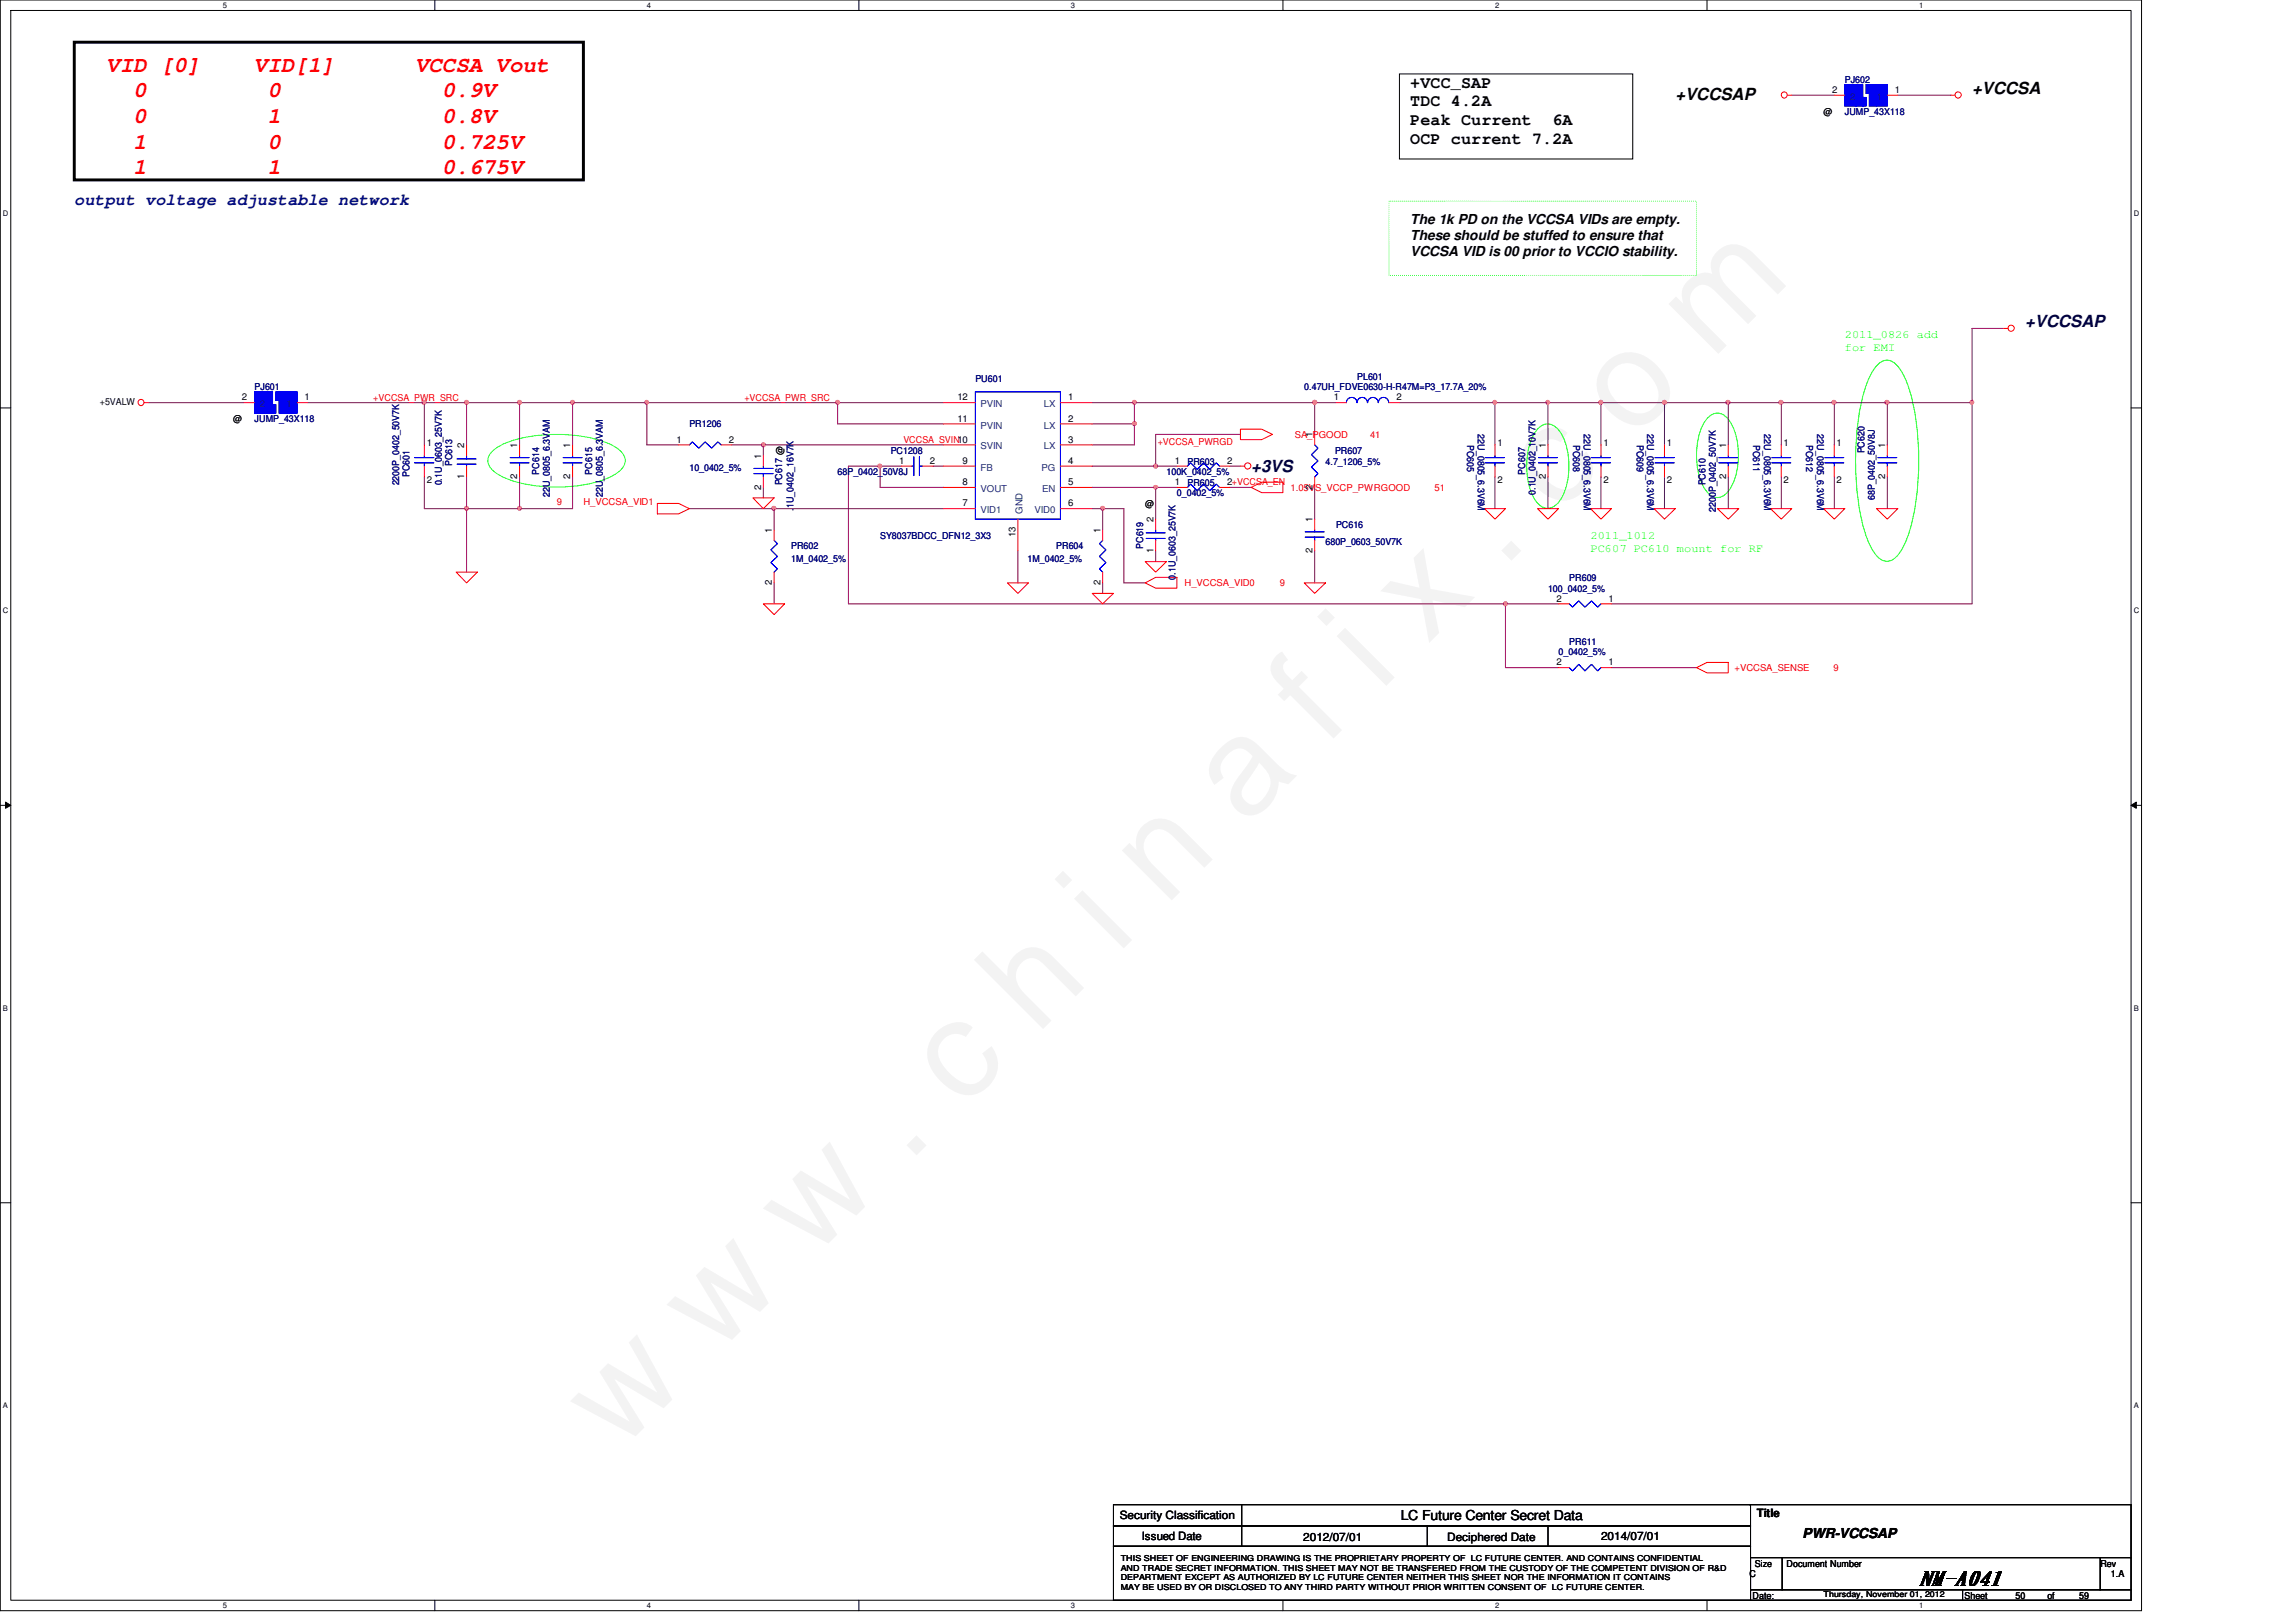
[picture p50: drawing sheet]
<svg xmlns="http://www.w3.org/2000/svg" width="297mm" height="210mm" viewBox="0 0 297 210" stroke-linecap="round" stroke-linejoin="round" font-family="sans-serif">
<defs><g id="words">
<text font-size="17.6" fill="#f0f" x="80.1" y="188" transform="rotate(-45 80.1 188)">w w w . c h i n a f i x . c o m</text>
<g font-size="2.9" fill="#f00">
<text x="13.8" y="9.3">VID [0]</text>
<text x="32.9" y="9.3">VID[1]</text>
<text x="53.7" y="9.3">VCCSA Vout</text>
<text x="17.2" y="12.6">0</text>
<text x="17.2" y="15.9">0</text>
<text x="34.6" y="12.6">0</text>
<text x="34.6" y="15.9">1</text>
<text x="57.2" y="12.6">0.9V</text>
<text x="57.2" y="15.9">0.8V</text>
<text x="17.2" y="19.2">1</text>
<text x="17.2" y="22.5">1</text>
<text x="34.6" y="19.2">0</text>
<text x="34.6" y="22.5">1</text>
<text x="57.2" y="19.2">0.725V</text>
<text x="57.2" y="22.5">0.675V</text>
</g>
<text font-size="2.6" x="248.3" y="205.1">NM-A041</text>
<g font-size="2.2">
<text x="182.5" y="11.3">+VCC_SAP</text>
<text x="182.5" y="13.8">TDC 4.2A</text>
<text x="182.5" y="16.2">Peak Current</text>
<text x="200.8" y="16.2">6A</text>
<text x="216.7" y="13">+VCCSAP</text>
<text x="255.1" y="12.1">+VCCSA</text>
<text x="182.5" y="18.6">OCP current 7.2A</text>
</g>
<text font-size="2.2" fill="#000080" x="9.6" y="26.5">output voltage adjustable network</text>
<g font-size="2.2" fill="#000040">
<text x="262" y="42.3">+VCCSAP</text>
<text x="161.9" y="61.1">+3VS</text>
</g>
<g font-size="1.8">
<text x="182.5" y="29">The 1k PD on the VCCSA VIDs are empty.</text>
<text x="182.5" y="31.1">These should be stuffed to ensure that</text>
<text x="182.5" y="33.2">VCCSA VID is 00 prior to VCCIO stability.</text>
<text x="181.2" y="196.8">LC Future Center Secret Data</text>
<text x="233.2" y="199.1">PWR-VCCSAP</text>
</g>
<g font-size="1.5" fill="#0f0">
<text x="238.7" y="43.7">2011_0826 add</text>
<text x="238.7" y="45.4">for EMI</text>
<text x="205.8" y="69.8">2011_1012</text>
<text x="205.8" y="71.5">PC607 PC610 mount for RF</text>
</g>
<g font-size="1.5">
<text x="144.9" y="196.6">Security Classification</text>
<text x="227.3" y="196.3">Title</text>
<text x="147.7" y="199.3">Issued Date</text>
<text x="168.6" y="199.4">2012/07/01</text>
<text x="187.2" y="199.4">Deciphered Date</text>
<text x="207.1" y="199.3">2014/07/01</text>
</g>
<g font-size="1.2" fill="#000080">
<text x="238.7" y="10.7">PJ602</text>
<text x="238.7" y="14.9">JUMP_43X118</text>
<text x="32.9" y="50.5">PJ601</text>
<text x="126.2" y="49.4">PU601</text>
<text x="168.7" y="50.5">0.47UH_FDVE0630-H-R47M=P3_17.7A_20%</text>
<text x="175.6" y="49.1">PL601</text>
<text x="32.9" y="54.6">JUMP_43X118</text>
<text x="89.2" y="55.3">PR1206</text>
<text x="115.2" y="58.7">PC1208</text>
<text x="172.7" y="58.7">PR607</text>
<text x="189.8" y="57.6" transform="rotate(90 189.8 57.6)">PC605</text>
<text x="191.2" y="56.2" transform="rotate(90 191.2 56.2)">22U_0805_6.3V6M</text>
<text x="203.5" y="57.6" transform="rotate(90 203.5 57.6)">PC608</text>
<text x="204.9" y="56.2" transform="rotate(90 204.9 56.2)">22U_0805_6.3V6M</text>
<text x="211.7" y="57.6" transform="rotate(90 211.7 57.6)">PC609</text>
<text x="213.1" y="56.2" transform="rotate(90 213.1 56.2)">22U_0805_6.3V6M</text>
<text x="226.8" y="57.6" transform="rotate(90 226.8 57.6)">PC611</text>
<text x="228.2" y="56.2" transform="rotate(90 228.2 56.2)">22U_0805_6.3V6M</text>
<text x="233.7" y="57.6" transform="rotate(90 233.7 57.6)">PC612</text>
<text x="235.1" y="56.2" transform="rotate(90 235.1 56.2)">22U_0805_6.3V6M</text>
<text x="241.2" y="58.7" transform="rotate(-90 241.2 58.7)">PC620</text>
<text x="51.6" y="62.8" transform="rotate(-90 51.6 62.8)">2200P_0402_50V7K</text>
<text x="53" y="61.7" transform="rotate(-90 53 61.7)">PC601</text>
<text x="57.1" y="62.8" transform="rotate(-90 57.1 62.8)">0.1U_0603_25V7K</text>
<text x="58.5" y="60.3" transform="rotate(-90 58.5 60.3)">PC613</text>
<text x="69.8" y="61.4" transform="rotate(-90 69.8 61.4)">PC614</text>
<text x="71.1" y="64.3" transform="rotate(-90 71.1 64.3)">22U_0805_6.3VAM</text>
<text x="76.6" y="61.4" transform="rotate(-90 76.6 61.4)">PC615</text>
<text x="78" y="64.3" transform="rotate(-90 78 64.3)">22U_0805_6.3VAM</text>
<text x="89.2" y="60.9">10_0402_5%</text>
<text x="101.2" y="62.8" transform="rotate(-90 101.2 62.8)">PC617 @</text>
<text x="108.4" y="61.5">68P_0402_50V8J</text>
<text x="150.9" y="61.5">100K_0402_5%</text>
<text x="152.3" y="64.2">0_0402_5%</text>
<text x="153.6" y="62.9">PR605</text>
<text x="153.6" y="60.1">PR603</text>
<text x="171.5" y="60.1">4.7_1206_5%</text>
<text x="197.3" y="61.4" transform="rotate(-90 197.3 61.4)">PC607</text>
<text x="198.7" y="64.1" transform="rotate(-90 198.7 64.1)">0.1U_0402_10V7K</text>
<text x="220.6" y="62.8" transform="rotate(-90 220.6 62.8)">PC610</text>
<text x="242.6" y="64.7" transform="rotate(-90 242.6 64.7)">68P_0402_50V8J</text>
<text x="102.4" y="71.1">PR602</text>
<text x="102.7" y="66.1" transform="rotate(-90 102.7 66.1)">.1U_0402_16V7K</text>
<text x="113.9" y="69.7">SY8037BDCC_DFN12_3X3</text>
<text x="136.6" y="71.1">PR604</text>
<text x="147.9" y="71" transform="rotate(-90 147.9 71)">PC619</text>
<text x="171.5" y="70.5">680P_0603_50V7K</text>
<text x="172.8" y="68.3">PC616</text>
<text x="222" y="66.3" transform="rotate(-90 222 66.3)">2200P_0402_50V7K</text>
<text x="102.4" y="72.7">1M_0402_5%</text>
<text x="132.9" y="72.7">1M_0402_5%</text>
<text x="152.1" y="75" transform="rotate(-90 152.1 75)">0.1U_0603_25V7K</text>
<text x="200.3" y="76.6">100_0402_5%</text>
<text x="203" y="75.2">PR609</text>
<text x="203" y="83.4">PR611</text>
<text x="201.6" y="84.8">0_0402_5%</text>
</g>
<g font-size="1.2">
<text x="235.9" y="14.9">@</text>
<text x="237" y="12">2</text>
<text x="245.1" y="12">1</text>
<text x="12.9" y="52.4">+5VALW</text>
<text x="31.3" y="51.8">2</text>
<text x="39.4" y="51.8">1</text>
<text x="123.9" y="51.8">12</text>
<text x="138.2" y="51.8">1</text>
<text x="172.5" y="51.8">1</text>
<text x="180.7" y="51.8">2</text>
<text x="30.2" y="54.6">@</text>
<text x="55.2" y="57.7">1</text>
<text x="60.1" y="58" transform="rotate(-90 60.1 58)">2</text>
<text x="66.9" y="58" transform="rotate(-90 66.9 58)">1</text>
<text x="73.8" y="58" transform="rotate(-90 73.8 58)">1</text>
<text x="87.5" y="57.3">1</text>
<text x="94.3" y="57.3">2</text>
<text x="98.5" y="59.4" transform="rotate(-90 98.5 59.4)">1</text>
<text x="123.9" y="54.6">11</text>
<text x="138.2" y="57.3">3</text>
<text x="138.2" y="54.6">2</text>
<text x="169.8" y="56.6" transform="rotate(-90 169.8 56.6)">1</text>
<text x="193.7" y="57.7">1</text>
<text x="200" y="58" transform="rotate(-90 200 58)">1</text>
<text x="207.4" y="57.7">1</text>
<text x="215.6" y="57.7">1</text>
<text x="223.3" y="58" transform="rotate(-90 223.3 58)">1</text>
<text x="230.8" y="57.7">1</text>
<text x="237.6" y="57.7">1</text>
<text x="243.9" y="58" transform="rotate(-90 243.9 58)">1</text>
<text x="55.2" y="62.4">2</text>
<text x="60.1" y="62" transform="rotate(-90 60.1 62)">1</text>
<text x="66.9" y="62" transform="rotate(-90 66.9 62)">2</text>
<text x="73.8" y="62" transform="rotate(-90 73.8 62)">2</text>
<text x="98.5" y="63.4" transform="rotate(-90 98.5 63.4)">2</text>
<text x="116.3" y="60">1</text>
<text x="120.3" y="60">2</text>
<text x="124.5" y="60">9</text>
<text x="124.5" y="62.8">8</text>
<text x="124.5" y="65.5">7</text>
<text x="138.2" y="62.8">5</text>
<text x="138.2" y="65.5">6</text>
<text x="138.2" y="60">4</text>
<text x="148.2" y="65.6">@</text>
<text x="152" y="62.8">1</text>
<text x="152" y="60">1</text>
<text x="158.7" y="62.8">2+VCCSA_EN</text>
<text x="158.7" y="60">2</text>
<text x="169.8" y="63.4" transform="rotate(-90 169.8 63.4)">2</text>
<text x="193.7" y="62.4">2</text>
<text x="200" y="62" transform="rotate(-90 200 62)">2</text>
<text x="207.4" y="62.4">2</text>
<text x="215.6" y="62.4">2</text>
<text x="223.3" y="62" transform="rotate(-90 223.3 62)">2</text>
<text x="230.8" y="62.4">2</text>
<text x="237.6" y="62.4">2</text>
<text x="243.9" y="62" transform="rotate(-90 243.9 62)">2</text>
<text x="99.9" y="69" transform="rotate(-90 99.9 69)">1</text>
<text x="131.4" y="69.5" transform="rotate(-90 131.4 69.5)">13</text>
<text x="142.4" y="69" transform="rotate(-90 142.4 69)">1</text>
<text x="149.2" y="71.6" transform="rotate(-90 149.2 71.6)">1</text>
<text x="149.2" y="67.6" transform="rotate(-90 149.2 67.6)">2</text>
<text x="169.8" y="71.6" transform="rotate(-90 169.8 71.6)">2</text>
<text x="169.8" y="67.6" transform="rotate(-90 169.8 67.6)">1</text>
<text x="99.9" y="75.7" transform="rotate(-90 99.9 75.7)">2</text>
<text x="142.4" y="75.7" transform="rotate(-90 142.4 75.7)">2</text>
<text x="201.4" y="77.9">2</text>
<text x="208.1" y="77.9">1</text>
<text x="201.4" y="86.1">2</text>
<text x="208.1" y="86.1">1</text>
<text x="227" y="202.7">Size</text>
<text x="231.1" y="202.7">Document Number</text>
<text x="271.7" y="202.7">Rev</text>
<text x="226.4" y="204.1">C</text>
<text x="226.7" y="206.9">Date:</text>
<text x="254.2" y="206.9">Sheet</text>
<text x="260.8" y="206.9">50</text>
<text x="264.9" y="206.9">of</text>
<text x="269" y="206.9">59</text>
<text x="273.1" y="204.1">1.A</text>
</g>
<g font-size="1.2" fill="#004080">
<text x="239.3" y="12.9">2</text>
<text x="242.8" y="12.9">1</text>
<text x="33.6" y="52.7">2</text>
<text x="37.1" y="52.7">1</text>
<text x="126.9" y="52.7">PVIN</text>
<text x="135" y="52.7">LX</text>
<text x="126.9" y="55.5">PVIN</text>
<text x="126.9" y="58.2">SVIN</text>
<text x="135" y="58.2">LX</text>
<text x="135" y="55.5">LX</text>
<text x="126.9" y="60.9">FB</text>
<text x="126.9" y="63.7">VOUT</text>
<text x="134.7" y="60.9">PG</text>
<text x="134.8" y="63.7">EN</text>
<text x="126.9" y="66.4">VID1</text>
<text x="132.3" y="66.5" transform="rotate(-90 132.3 66.5)">GND</text>
<text x="133.9" y="66.4">VID0</text>
</g>
<g font-size="1.2" fill="#f00">
<text x="48.3" y="51.9">+VCCSA_PWR_SRC</text>
<text x="96.3" y="51.9">+VCCSA_PWR_SRC</text>
<text x="116.9" y="57.3">VCCSA_SVIN10</text>
<text x="149.8" y="57.6">+VCCSA_PWRGD</text>
<text x="167.5" y="56.7">SA_PGOOD</text>
<text x="177.2" y="56.7">41</text>
<text x="72" y="65.3">9</text>
<text x="75.5" y="65.3">H_VCCSA_VID1</text>
<text x="167" y="63.5">1.05VS_VCCP_PWRGOOD</text>
<text x="185.6" y="63.5">51</text>
<text x="153.2" y="75.9">H_VCCSA_VID0</text>
<text x="165.6" y="75.9">9</text>
<text x="224.4" y="86.9">+VCCSA_SENSE</text>
<text x="237.2" y="86.9">9</text>
</g>
<g font-size="1.1">
<text x="145" y="202">THIS SHEET OF ENGINEERING DRAWING IS THE PROPRIETARY PROPERTY OF LC FUTURE CENTER. AND CONTAINS CONFIDENTIAL</text>
<text x="145" y="203.2">AND TRADE SECRET INFORMATION. THIS SHEET MAY NOT BE TRANSFERED FROM THE CUSTODY OF THE COMPETENT DIVISION OF R&amp;D</text>
<text x="145" y="204.5">DEPARTMENT EXCEPT AS AUTHORIZED BY LC FUTURE CENTER NEITHER THIS SHEET NOR THE INFORMATION IT CONTAINS</text>
<text x="145" y="205.7">MAY BE USED BY OR DISCLOSED TO ANY THIRD PARTY WITHOUT PRIOR WRITTEN CONSENT OF LC FUTURE CENTER.</text>
<text x="235.9" y="206.7">Thursday, November 01, 2012</text>
</g>
<g font-size="1">
<text x="28.8" y="1">5</text>
<text x="83.7" y="1">4</text>
<text x="138.6" y="1">3</text>
<text x="193.4" y="1">2</text>
<text x="248.3" y="1">1</text>
<text x=".4" y="27.9">D</text>
<text x="276.1" y="27.9">D</text>
<text x=".4" y="79.4">C</text>
<text x="276.1" y="79.4">C</text>
<text x=".4" y="130.8">B</text>
<text x="276.1" y="130.8">B</text>
<text x=".4" y="182.2">A</text>
<text x="276.1" y="182.2">A</text>
<text x="28.8" y="208.1">5</text>
<text x="83.7" y="208.1">4</text>
<text x="138.6" y="208.1">3</text>
<text x="193.4" y="208.1">2</text>
<text x="248.3" y="208.1">1</text>
</g>
</g></defs>
<path d="M0 0h277.1v208.4h-277.1zM1.4 1.4h274.3v205.7h-274.3z" fill="none" stroke="#000" stroke-width=".13"/>
<g fill="#fff">
<path d="M28.8 .1h.6v1.1h-.6z"/>
<path d="M28.8 207.2h.6v1.1h-.6z"/>
</g>
<path d="M56.3 0v1.4M56.3 207.1v1.3" fill="none" stroke="#000" stroke-width=".13"/>
<g fill="#fff">
<path d="M83.7 .1h.5v1.1h-.5z"/>
<path d="M83.7 207.2h.5v1.1h-.5z"/>
</g>
<path d="M111.1 0v1.4M111.1 207.1v1.3" fill="none" stroke="#000" stroke-width=".13"/>
<g fill="#fff">
<path d="M138.5 .1h.6v1.1h-.6z"/>
<path d="M138.5 207.2h.6v1.1h-.6z"/>
</g>
<path d="M166 0v1.4M166 207.1v1.3" fill="none" stroke="#000" stroke-width=".13"/>
<g fill="#fff">
<path d="M193.4 .1h.6v1.1h-.6z"/>
<path d="M193.4 207.2h.6v1.1h-.6z"/>
</g>
<path d="M220.8 0v1.4M220.8 207.1v1.3" fill="none" stroke="#000" stroke-width=".13"/>
<g fill="#fff">
<path d="M248.3 .1h.5v1.1h-.5z"/>
<path d="M248.3 207.2h.5v1.1h-.5z"/>
<path d="M.4 27h.7v1.2h-.7z"/>
<path d="M276 27h.8v1.2h-.8z"/>
<path d="M.4 78.5h.7v1.1h-.7z"/>
<path d="M276 78.5h.8v1.1h-.8z"/>
</g>
<path d="M0 52.8h1.4M275.7 52.8h1.4" fill="none" stroke="#000" stroke-width=".13"/>
<g fill="#fff">
<path d="M.4 129.9h.6v1.1h-.6z"/>
<path d="M276 129.9h.7v1.1h-.7z"/>
</g>
<path d="M0 104.2h1.4M.7 103.8l.7 .4-.7 .4zM275.7 104.2l.7-.4v.8zM275.7 104.2h1.4" fill="none" stroke="#000" stroke-width=".13"/>
<path d="M.7 103.8l.7 .4-.7 .4zM275.7 104.2l.7-.4v.8z" fill="#000"/>
<g fill="#fff">
<path d="M.4 181.3h.6v1.1h-.6z"/>
<path d="M276 181.3h.7v1.1h-.7z"/>
</g>
<path d="M181 9.6h30.2v11h-30.2zM0 155.7h1.4M275.7 155.7h1.4" fill="none" stroke="#000" stroke-width=".13"/>
<path d="M9.6 5.5h65.9v17.8h-65.9z" fill="none" stroke="#000" stroke-width=".38"/>
<path d="M179.7 26h39.8v9.6h-39.8z" fill="none" stroke="#0f0" stroke-width=".13" stroke-dasharray="0 .3"/>
<path d="M243 47.1a1.5 1.5 0 0 1 2.2 0 7.6 7.6 0 0 1 1.8 3.3 35.6 35.6 0 0 1 0 18.4 7.6 7.6 0 0 1-1.8 3.4 1.49 1.49 0 0 1-2.2 0 7.6 7.6 0 0 1-1.8-3.4 36.2 36.2 0 0 1 0-18.4 7.5 7.5 0 0 1 1.8-3.3z" fill="none" stroke="#0f0" stroke-width=".13"/>
<path d="M63.6 58.5a9.6 9.6 0 0 1 5.6-2.1 18.7 18.7 0 0 1 10 1.2 2.58 2.58 0 0 1 1.7 2 2.61 2.61 0 0 1-1.7 2 18.7 18.7 0 0 1-11.3 1 8.6 8.6 0 0 1-4.3-1.9 1.49 1.49 0 0 1 0-2.2z" fill="none" stroke="#00ff40" stroke-width=".13"/>
<path d="M231.8 12.3h5.5M245.5 12.3h6.9M244.2 52.1h10.9M244.2 61.7v4.1" fill="none" stroke="#800040" stroke-width=".13"/>
<circle cx="244.1" cy="52.1" r=".26" fill="#f0f"/>
<circle cx="244.1" cy="52.1" r=".26" fill="none" stroke="#f0f" stroke-width=".13"/>
<path d="M230.4 52.1h6.9v5.5M237.3 52.1h6.9v5.5M237.3 61.7v4.1" fill="none" stroke="#800040" stroke-width=".13"/>
<circle cx="237.3" cy="52.1" r=".26" fill="#f0f"/>
<circle cx="237.3" cy="52.1" r=".26" fill="none" stroke="#f0f" stroke-width=".13"/>
<path d="M255.1 52.1v26h-46.6M255.1 42.5h4.1" fill="none" stroke="#800040" stroke-width=".13"/>
<path d="M254.9 51.9l.2-.1 .2 .1v.3l-.2 .1-.2-.1z" fill-rule="evenodd" fill="#f0f"/>
<path d="M254.9 51.9l.2-.1 .2 .1v.3l-.2 .1-.2-.1z" fill="none" stroke="#f0f" stroke-width=".13"/>
<path d="M67.2 52.1h6.9M60.4 65.8v8.2" fill="none" stroke="#800040" stroke-width=".13"/>
<circle cx="60.4" cy="65.8" r=".26" fill="#f0f"/>
<circle cx="60.4" cy="65.8" r=".26" fill="none" stroke="#f0f" stroke-width=".13"/>
<path d="M54.9 52.1h12.3" fill="none" stroke="#800040" stroke-width=".13"/>
<circle cx="67.2" cy="52.1" r=".26" fill="#f0f"/>
<circle cx="67.2" cy="52.1" r=".26" fill="none" stroke="#f0f" stroke-width=".13"/>
<circle cx="60.4" cy="52.1" r=".26" fill="#f0f"/>
<circle cx="60.4" cy="52.1" r=".26" fill="none" stroke="#f0f" stroke-width=".13"/>
<path d="M54.9 52.1v5.5" fill="none" stroke="#800040" stroke-width=".13"/>
<circle cx="54.9" cy="52.1" r=".26" fill="#f0f"/>
<circle cx="54.9" cy="52.1" r=".26" fill="none" stroke="#f0f" stroke-width=".13"/>
<path d="M19.2 52.1h12.4M39.8 52.1h15.1M60.4 52.1v5.5M67.2 52.1v5.5M54.9 61.7v4.1M60.4 65.8h6.8" fill="none" stroke="#800040" stroke-width=".13"/>
<circle cx="67.2" cy="65.8" r=".26" fill="#f0f"/>
<circle cx="67.2" cy="65.8" r=".26" fill="none" stroke="#f0f" stroke-width=".13"/>
<path d="M255.1 42.5v9.6M60.4 61.7v4.1h-5.5M67.2 61.7v4.1h6.9M109.8 78.1h85" fill="none" stroke="#800040" stroke-width=".13"/>
<g fill="none" stroke="#f00" stroke-width=".13">
<path d="M231.3 12.3h.5M252.4 12.3h.5M18.7 52.1h.5M259.2 42.5h.6M59 74h2.8l-1.4 1.4zM235.9 65.8h2.8l-1.4 1.4zM242.8 65.8h2.7l-1.3 1.4z"/>
<circle cx="230.8" cy="12.3" r=".39"/>
<circle cx="253.3" cy="12.3" r=".4"/>
<circle cx="18.2" cy="52.1" r=".39"/>
<circle cx="260.2" cy="42.5" r=".4"/>
</g>
<path d="M144.1 194.7h82.4v2.8h-82.4zM144.1 197.5h82.4v2.6h-82.4zM160.6 194.7v5.4M184.6 197.5v2.6M200.3 197.5v2.6M226.3 194.7h49.4v6.9M144.1 200.1h82.4v7h-82.4zM226.5 201.6h4.1v4.1h-4.1zM226.5 205.7h27.4v1.4h-27.4zM230.6 201.6h41.1v4.1h-41.1zM253.9 205.7h21.8v1.4h-21.8zM271.7 201.6h4v4.1h-4z" fill="none" stroke="#000" stroke-width=".13"/>
<path d="M37 50.7h1.4v2.8h-1.4z" fill-rule="evenodd" fill="#00f"/>
<path d="M37 50.7h1.4v2.8h-1.4z" fill="none" stroke="#00f" stroke-width=".13"/>
<path d="M36.1 50.7h.9v2.8h-.9z" fill-rule="evenodd" fill="#00f"/>
<path d="M36.1 50.7h.9v2.8h-.9z" fill="none" stroke="#00f" stroke-width=".13"/>
<path d="M35.7 50.7h.4v1.1h-.4z" fill-rule="evenodd" fill="#00f"/>
<path d="M35.7 50.7h.4v1.1h-.4z" fill="none" stroke="#00f" stroke-width=".13"/>
<path d="M35.3 52.4h.4v1.1h-.4z" fill-rule="evenodd" fill="#00f"/>
<path d="M35.3 52.4h.4v1.1h-.4z" fill="none" stroke="#00f" stroke-width=".13"/>
<path d="M34.3 50.7h1v2.8h-1z" fill-rule="evenodd" fill="#00f"/>
<path d="M34.3 50.7h1v2.8h-1z" fill="none" stroke="#00f" stroke-width=".13"/>
<path d="M32.9 50.7h1.4v2.8h-1.4z" fill-rule="evenodd" fill="#00f"/>
<path d="M32.9 50.7h1.4v2.8h-1.4z" fill="none" stroke="#00f" stroke-width=".13"/>
<path d="M37 50.7h1.4v2.8h-1.4z" fill-rule="evenodd" fill="#00f"/>
<path d="M37 50.7h1.4v2.8h-1.4z" fill="none" stroke="#00f" stroke-width=".13"/>
<path d="M36.1 50.7h.9v2.8h-.9z" fill-rule="evenodd" fill="#00f"/>
<path d="M36.1 50.7h.9v2.8h-.9z" fill="none" stroke="#00f" stroke-width=".13"/>
<path d="M35.7 50.7h.4v1.1h-.4z" fill-rule="evenodd" fill="#00f"/>
<path d="M35.7 50.7h.4v1.1h-.4z" fill="none" stroke="#00f" stroke-width=".13"/>
<path d="M35.3 52.4h.4v1.1h-.4z" fill-rule="evenodd" fill="#00f"/>
<path d="M35.3 52.4h.4v1.1h-.4z" fill="none" stroke="#00f" stroke-width=".13"/>
<path d="M34.3 50.7h1v2.8h-1z" fill-rule="evenodd" fill="#00f"/>
<path d="M34.3 50.7h1v2.8h-1z" fill="none" stroke="#00f" stroke-width=".13"/>
<path d="M32.9 50.7h1.4v2.8h-1.4z" fill-rule="evenodd" fill="#00f"/>
<path d="M32.9 50.7h1.4v2.8h-1.4z" fill="none" stroke="#00f" stroke-width=".13"/>
<path d="M31.6 52.1h1.3M38.4 52.1h1.4" fill="none" stroke="#f00" stroke-width=".13"/>
<path d="M242.8 11h1.4v2.7h-1.4z" fill-rule="evenodd" fill="#00f"/>
<path d="M242.8 11h1.4v2.7h-1.4z" fill="none" stroke="#00f" stroke-width=".13"/>
<path d="M241.8 11h1v2.7h-1z" fill-rule="evenodd" fill="#00f"/>
<path d="M241.8 11h1v2.7h-1z" fill="none" stroke="#00f" stroke-width=".13"/>
<path d="M241.4 11h.4v1.1h-.4z" fill-rule="evenodd" fill="#00f"/>
<path d="M241.4 11h.4v1.1h-.4z" fill="none" stroke="#00f" stroke-width=".13"/>
<path d="M241 12.6h.4v1.1h-.4z" fill-rule="evenodd" fill="#00f"/>
<path d="M241 12.6h.4v1.1h-.4z" fill="none" stroke="#00f" stroke-width=".13"/>
<path d="M240.1 11h.9v2.7h-.9z" fill-rule="evenodd" fill="#00f"/>
<path d="M240.1 11h.9v2.7h-.9z" fill="none" stroke="#00f" stroke-width=".13"/>
<path d="M238.7 11h1.4v2.7h-1.4z" fill-rule="evenodd" fill="#00f"/>
<path d="M238.7 11h1.4v2.7h-1.4z" fill="none" stroke="#00f" stroke-width=".13"/>
<path d="M242.8 11h1.4v2.7h-1.4z" fill-rule="evenodd" fill="#00f"/>
<path d="M242.8 11h1.4v2.7h-1.4z" fill="none" stroke="#00f" stroke-width=".13"/>
<path d="M241.8 11h1v2.7h-1z" fill-rule="evenodd" fill="#00f"/>
<path d="M241.8 11h1v2.7h-1z" fill="none" stroke="#00f" stroke-width=".13"/>
<path d="M241.4 11h.4v1.1h-.4z" fill-rule="evenodd" fill="#00f"/>
<path d="M241.4 11h.4v1.1h-.4z" fill="none" stroke="#00f" stroke-width=".13"/>
<path d="M241 12.6h.4v1.1h-.4z" fill-rule="evenodd" fill="#00f"/>
<path d="M241 12.6h.4v1.1h-.4z" fill="none" stroke="#00f" stroke-width=".13"/>
<path d="M240.1 11h.9v2.7h-.9z" fill-rule="evenodd" fill="#00f"/>
<path d="M240.1 11h.9v2.7h-.9z" fill="none" stroke="#00f" stroke-width=".13"/>
<path d="M238.7 11h1.4v2.7h-1.4z" fill-rule="evenodd" fill="#00f"/>
<g fill="none" stroke="#00f" stroke-width=".13">
<path d="M238.7 11h1.4v2.7h-1.4zM53.6 59.9h2.5M53.6 59.2h2.5M54.9 59v.2M54.9 59.9v.4M59.1 59.4h2.5M60.4 59v.4M66 59.9h2.4M66 59.2h2.4M67.2 59v.2M67.2 59.9v.4M236.1 59.9h2.4"/>
<path d="M236.1 59.2h2.4M237.3 59v.2M237.3 59.9v.4M242.9 59.9h2.5M242.9 59.2h2.5M244.2 59v.2M244.2 59.9v.4M59.1 60.1h2.5M60.4 60.1v.2"/>
</g>
<path d="M237.3 12.3h1.4M244.2 12.3h1.3M54.9 57.6v1.4M60.4 57.6v1.4M67.2 57.6v1.4M237.3 57.6v1.4M244.2 57.6v1.4M54.9 60.3v1.4M60.4 60.3v1.4M67.2 60.3v1.4M237.3 60.3v1.4M244.2 60.3v1.4" fill="none" stroke="#f00" stroke-width=".13"/>
<circle cx="244.1" cy="52.1" r=".26" fill="#f0f"/>
<circle cx="244.1" cy="52.1" r=".26" fill="none" stroke="#f0f" stroke-width=".13"/>
<circle cx="237.3" cy="52.1" r=".26" fill="#f0f"/>
<circle cx="237.3" cy="52.1" r=".26" fill="none" stroke="#f0f" stroke-width=".13"/>
<path d="M254.9 51.9l.2-.1 .2 .1v.3l-.2 .1-.2-.1z" fill-rule="evenodd" fill="#f0f"/>
<path d="M254.9 51.9l.2-.1 .2 .1v.3l-.2 .1-.2-.1z" fill="none" stroke="#f0f" stroke-width=".13"/>
<circle cx="60.4" cy="65.8" r=".26" fill="#f0f"/>
<circle cx="60.4" cy="65.8" r=".26" fill="none" stroke="#f0f" stroke-width=".13"/>
<circle cx="67.2" cy="52.1" r=".26" fill="#f0f"/>
<circle cx="67.2" cy="52.1" r=".26" fill="none" stroke="#f0f" stroke-width=".13"/>
<circle cx="60.4" cy="52.1" r=".26" fill="#f0f"/>
<circle cx="60.4" cy="52.1" r=".26" fill="none" stroke="#f0f" stroke-width=".13"/>
<circle cx="54.9" cy="52.1" r=".26" fill="#f0f"/>
<circle cx="54.9" cy="52.1" r=".26" fill="none" stroke="#f0f" stroke-width=".13"/>
<circle cx="67.2" cy="65.8" r=".26" fill="#f0f"/>
<circle cx="67.2" cy="65.8" r=".26" fill="none" stroke="#f0f" stroke-width=".13"/>
<use href="#words"/>
</svg>
